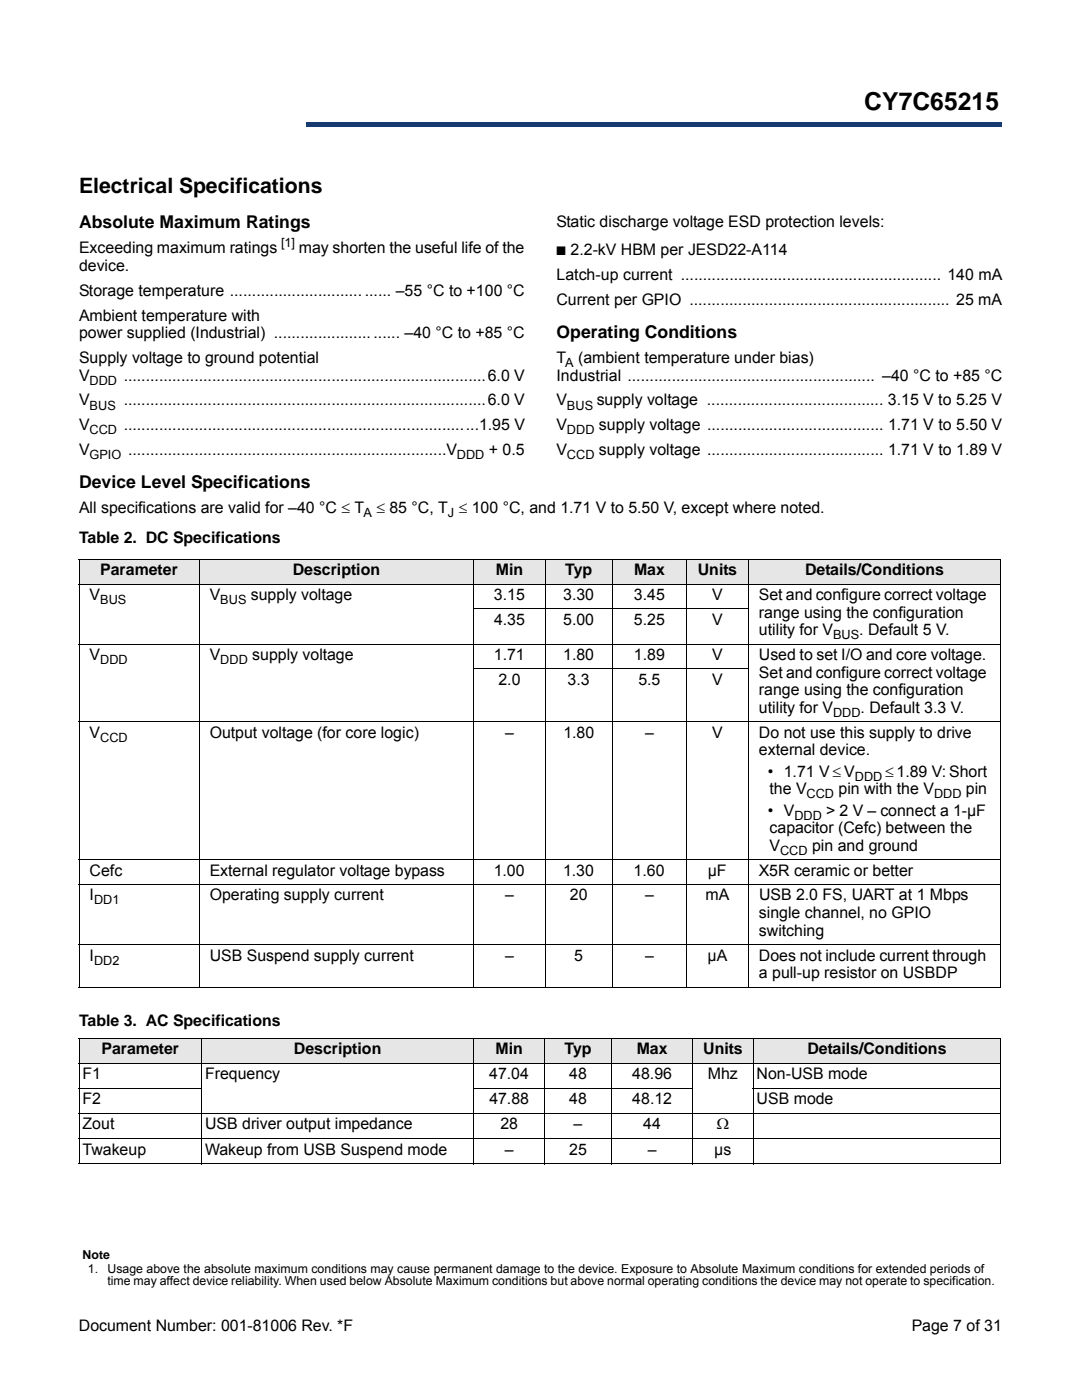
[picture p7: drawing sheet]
<svg xmlns="http://www.w3.org/2000/svg" width="216mm" height="279mm" viewBox="0 0 216 279" stroke-linecap="round" stroke-linejoin="round" font-family="sans-serif">
<defs><g id="words">
<text font-size="4.9" x="172.5" y="22">CY7C65215</text>
<text font-size="4.2" x="15.8" y="38.6">Electrical Specifications</text>
<g font-size="3.5">
<text x="15.8" y="45.5">Absolute Maximum Ratings</text>
<text x="111" y="67.4">Operating Conditions</text>
<text x="15.8" y="97.4">Device Level Specifications</text>
</g>
<g font-size="3.2">
<text x="111" y="45.3">Static discharge voltage ESD protection levels:</text>
<text x="15.8" y="50.6">Exceeding maximum ratings</text>
<text x="59.6" y="50.6">may shorten the useful life of the</text>
<text x="113.9" y="50.9">2.2-kV HBM per JESD22-A114</text>
<text x="15.8" y="54.1">device.</text>
<text x="15.8" y="59.1">Storage temperature .................................... –55 °C to +100 °C</text>
<text x="111" y="55.9">Latch-up current ........................................................... 140 mA</text>
<text x="15.8" y="64">Ambient temperature with</text>
<text x="111" y="60.8">Current per GPIO ........................................................... 25 mA</text>
<text x="15.8" y="67.5">power supplied (Industrial) ............................ –40 °C to +85 °C</text>
<text x="15.8" y="72.5">Supply voltage to ground potential</text>
<text x="15.8" y="76">V</text>
<text x="24.7" y="76">..................................................................................6.0 V</text>
<text x="111" y="72.5">T</text>
<text x="111" y="76">Industrial ........................................................ –40 °C to +85 °C</text>
<text x="115.4" y="72.5">(ambient temperature under bias)</text>
<text x="15.8" y="80.9">V</text>
<text x="24.7" y="80.9">..................................................................................6.0 V</text>
<text x="111" y="80.9">V</text>
<text x="119.1" y="80.9">supply voltage ........................................ 3.15 V to 5.25 V</text>
<text x="15.8" y="85.9">V</text>
<text x="24.7" y="85.9">................................................................................1.95 V</text>
<text x="111" y="85.9">V</text>
<text x="119.5" y="85.9">supply voltage ........................................ 1.71 V to 5.50 V</text>
<text x="15.8" y="90.8">V</text>
<text x="25.5" y="90.8">........................................................................V</text>
<text x="97.6" y="90.8">+ 0.5</text>
<text x="111" y="90.8">V</text>
<text x="119.5" y="90.8">supply voltage ........................................ 1.71 V to 1.89 V</text>
<text x="15.8" y="102.4">All specifications are valid for –40 °C ≤ T</text>
<text x="75.1" y="102.4">≤ 85 °C, T ≤ 100 °C, and 1.71 V to 5.50 V, except where noted.</text>
<text x="15.8" y="108.4">Table 2. DC Specifications</text>
<text x="17.9" y="119.7">V</text>
<text x="20" y="114.8">Parameter</text>
<text x="41.8" y="119.7">V</text>
<text x="50.1" y="119.7">supply voltage</text>
<text x="58.4" y="114.8">Description</text>
<text x="98.6" y="119.7">3.15</text>
<text x="98.9" y="114.8">Min</text>
<text x="112.4" y="119.7">3.30</text>
<text x="112.8" y="114.8">Typ</text>
<text x="126.5" y="119.7">3.45</text>
<text x="126.5" y="114.8">Max</text>
<text x="139.2" y="114.8">Units</text>
<text x="142.1" y="119.7">V</text>
<text x="151.4" y="119.7">Set and configure correct voltage</text>
<text x="160.6" y="114.8">Details/Conditions</text>
<text x="98.6" y="124.7">4.35</text>
<text x="112.4" y="124.7">5.00</text>
<text x="126.5" y="124.7">5.25</text>
<text x="142.1" y="124.7">V</text>
<text x="151.4" y="123.3">range using the configuration</text>
<text x="17.9" y="131.7">V</text>
<text x="41.8" y="131.7">V</text>
<text x="50.3" y="131.7">supply voltage</text>
<text x="98.6" y="131.7">1.71</text>
<text x="112.4" y="131.7">1.80</text>
<text x="126.5" y="131.7">1.89</text>
<text x="142.1" y="131.7">V</text>
<text x="151.4" y="131.7">Used to set I/O and core voltage.</text>
<text x="151.4" y="126.8">utility for V</text>
<text x="171.4" y="126.8">. Default 5 V.</text>
<text x="99.5" y="136.7">2.0</text>
<text x="113.3" y="136.7">3.3</text>
<text x="127.4" y="136.7">5.5</text>
<text x="142.1" y="136.7">V</text>
<text x="151.4" y="135.3">Set and configure correct voltage</text>
<text x="151.4" y="138.8">range using the configuration</text>
<text x="151.4" y="142.3">utility for V</text>
<text x="171.7" y="142.3">. Default 3.3 V.</text>
<text x="17.9" y="147.3">V</text>
<text x="41.8" y="147.3">Output voltage (for core logic)</text>
<text x="100.8" y="147.3">–</text>
<text x="112.4" y="147.3">1.80</text>
<text x="128.7" y="147.3">–</text>
<text x="142.1" y="147.3">V</text>
<text x="151.4" y="147.3">Do not use this supply to drive</text>
<text x="151.4" y="150.8">external device.</text>
<text x="153.2" y="155">• 1.71 V ≤ V</text>
<text x="176.6" y="155">≤1.89 V: Short</text>
<text x="153.6" y="158.5">the V</text>
<text x="167.3" y="158.5">pin with the V</text>
<text x="192.7" y="158.5">pin</text>
<text x="153.2" y="162.8">• V</text>
<text x="153.6" y="166.3">capacitor (Cefc) between the</text>
<text x="164.8" y="162.8">&gt; 2 V – connect a 1-µF</text>
<text x="153.6" y="169.8">V</text>
<text x="162.1" y="169.8">pin and ground</text>
<text x="17.9" y="174.8">Cefc</text>
<text x="17.9" y="179.7">I</text>
<text x="41.8" y="179.7">Operating supply current</text>
<text x="41.9" y="174.8">External regulator voltage bypass</text>
<text x="98.5" y="174.8">1.00</text>
<text x="100.8" y="179.7">–</text>
<text x="112.3" y="174.8">1.30</text>
<text x="113.7" y="179.7">20</text>
<text x="126.4" y="174.8">1.60</text>
<text x="128.7" y="179.7">–</text>
<text x="140.8" y="179.7">mA</text>
<text x="141.2" y="174.8">µF</text>
<text x="151.4" y="174.8">X5R ceramic or better</text>
<text x="151.5" y="179.7">USB 2.0 FS, UART at 1 Mbps</text>
<text x="151.4" y="183.2">single channel, no GPIO</text>
<text x="17.9" y="191.7">I</text>
<text x="41.8" y="191.7">USB Suspend supply current</text>
<text x="100.8" y="191.7">–</text>
<text x="114.6" y="191.7">5</text>
<text x="128.7" y="191.7">–</text>
<text x="141.2" y="191.7">µA</text>
<text x="151.4" y="191.7">Does not include current through</text>
<text x="151.4" y="186.8">switching</text>
<text x="151.4" y="195.2">a pull-up resistor on USBDP</text>
<text x="15.8" y="204.7">Table 3. AC Specifications</text>
<text x="16.5" y="215.3">F1</text>
<text x="20.2" y="210.4">Parameter</text>
<text x="40.9" y="215.3">Frequency</text>
<text x="58.7" y="210.4">Description</text>
<text x="97.6" y="215.3">47.04</text>
<text x="98.9" y="210.4">Min</text>
<text x="112.6" y="210.4">Typ</text>
<text x="113.6" y="215.3">48</text>
<text x="126.2" y="215.3">48.96</text>
<text x="127.1" y="210.4">Max</text>
<text x="140.3" y="210.4">Units</text>
<text x="141.3" y="215.3">Mhz</text>
<text x="151" y="215.3">Non-USB mode</text>
<text x="161.1" y="210.4">Details/Conditions</text>
<text x="16.5" y="220.4">F2</text>
<text x="97.6" y="220.4">47.88</text>
<text x="113.6" y="220.4">48</text>
<text x="126.2" y="220.4">48.12</text>
<text x="151" y="220.4">USB mode</text>
<text x="16.5" y="225.4">Zout</text>
<text x="40.9" y="225.4">USB driver output impedance</text>
<text x="99.8" y="225.4">28</text>
<text x="114.5" y="225.4">–</text>
<text x="128.4" y="225.4">44</text>
<text x="143" y="225.4">Ω</text>
<text x="16.5" y="230.4">Twakeup</text>
<text x="40.9" y="230.4">Wakeup from USB Suspend mode</text>
<text x="100.7" y="230.4">–</text>
<text x="113.6" y="230.4">25</text>
<text x="129.3" y="230.4">–</text>
<text x="142.5" y="230.4">µs</text>
<text x="15.7" y="265.6">Document Number: 001-81006 Rev. *F</text>
<text x="181.9" y="265.6">Page 7 of 31</text>
</g>
<g font-size="2.5">
<text x="56.1" y="49.3">[1]</text>
<text x="111" y="50.9">■</text>
<text x="17.9" y="76.8">DDD</text>
<text x="112.8" y="73.3">A</text>
<text x="17.9" y="81.7">BUS</text>
<text x="113.1" y="81.7">BUS</text>
<text x="17.9" y="86.7">CCD</text>
<text x="113.1" y="86.7">DDD</text>
<text x="17.9" y="91.6">GPIO</text>
<text x="91.2" y="91.6">DDD</text>
<text x="113.1" y="91.6">CCD</text>
<text x="72.5" y="103.2">A</text>
<text x="89.4" y="103.2">J</text>
<text x="20" y="120.5">BUS</text>
<text x="44" y="120.5">BUS</text>
<text x="166.2" y="127.6">BUS</text>
<text x="20" y="132.5">DDD</text>
<text x="44" y="132.5">DDD</text>
<text x="166.2" y="143.1">DDD</text>
<text x="20" y="148">CCD</text>
<text x="170.6" y="155.8">DDD</text>
<text x="161" y="159.3">CCD</text>
<text x="186.4" y="159.3">DDD</text>
<text x="158.5" y="163.6">DDD</text>
<text x="155.7" y="170.6">CCD</text>
<text x="18.8" y="180.5">DD1</text>
<text x="18.8" y="192.5">DD2</text>
<text x="16.5" y="251.2">Note</text>
<text x="17.5" y="254">1.</text>
<text x="21.4" y="254">Usage above the absolute maximum conditions may cause permanent damage to the device. Exposure to Absolute Maximum conditions for extended periods of</text>
<text x="21.4" y="256.5">time may affect device reliability. When used below Absolute Maximum conditions but above normal operating conditions the device may not operate to specification.</text>
</g>
</g></defs>
<path d="M61 24.4h138.8v.9h-138.8z" fill="#163b71"/>
<path d="M61 24.4h138.9" fill="none" stroke="#163b71" stroke-width=".2"/>
<path d="M199.7 24.4h.2v1h-.2z" fill="#163b71"/>
<path d="M61 25.3h138.8" fill="none" stroke="#163b71" stroke-width=".2"/>
<path d="M61 24.3h.1v1h-.1z" fill="#163b71"/>
<path d="M15.8 8.6h45.2v18h-45.2z" fill="#fff"/>
<g fill="#e6e6e6">
<path d="M15.8 111.6h23.9v5h-23.9z"/>
<path d="M39.7 111.6h54.9v5h-54.9z"/>
<path d="M94.6 111.6h14.2v5h-14.2z"/>
<path d="M108.8 111.6h13.4v5h-13.4z"/>
<path d="M122.2 111.6h14.8v5h-14.8z"/>
<path d="M137 111.6h12.3v5h-12.3z"/>
<path d="M149.3 111.6h50.4v5h-50.4z"/>
</g>
<g fill="none" stroke="#000" stroke-width=".2">
<path d="M15.7 111.6h184.1M15.7 116.6h184.1M15.8 111.7v85.2M39.7 111.5v85.6M94.6 111.5v85.6M108.8 111.5v85.6M122.2 111.5v85.6M137 111.5v85.6M149.3 111.5v85.6M199.7 111.7v85.2M15.7 128.5h184.1M94.4 121.5h55"/>
<path d="M94.4 133.5h55M15.7 144.1h184.1M15.7 171.6h184.1M15.7 176.5h184.1M15.7 188.5h184.1M15.7 197h184.1"/>
</g>
<g fill="#e6e6e6">
<path d="M15.8 207.2h24.4v5h-24.4z"/>
<path d="M40.2 207.2h54.4v5h-54.4z"/>
<path d="M94.6 207.2h14v5h-14z"/>
<path d="M108.6 207.2h13.5v5h-13.5z"/>
<path d="M122.1 207.2h16.1v5h-16.1z"/>
<path d="M138.2 207.2h12.1v5h-12.1z"/>
<path d="M150.3 207.2h49.4v5h-49.4z"/>
</g>
<g fill="none" stroke="#000" stroke-width=".2">
<path d="M15.7 207.2h184.1M15.7 212.2h184.1M15.7 217.2h24.6M15.8 207.3v24.9M40.2 207.1v25.3M94.4 217.2h43.9M94.6 207.1v25.3M108.6 207.1v25.3M122.1 207.1v25.3M138.2 207.1v25.3M150.2 217.2h49.6M150.3 207.1v25.3"/>
<path d="M199.7 207.3v24.9M15.7 222.2h184.1M15.7 227.2h184.1M15.7 232.3h184.1"/>
</g>
<use href="#words"/>
</svg>
